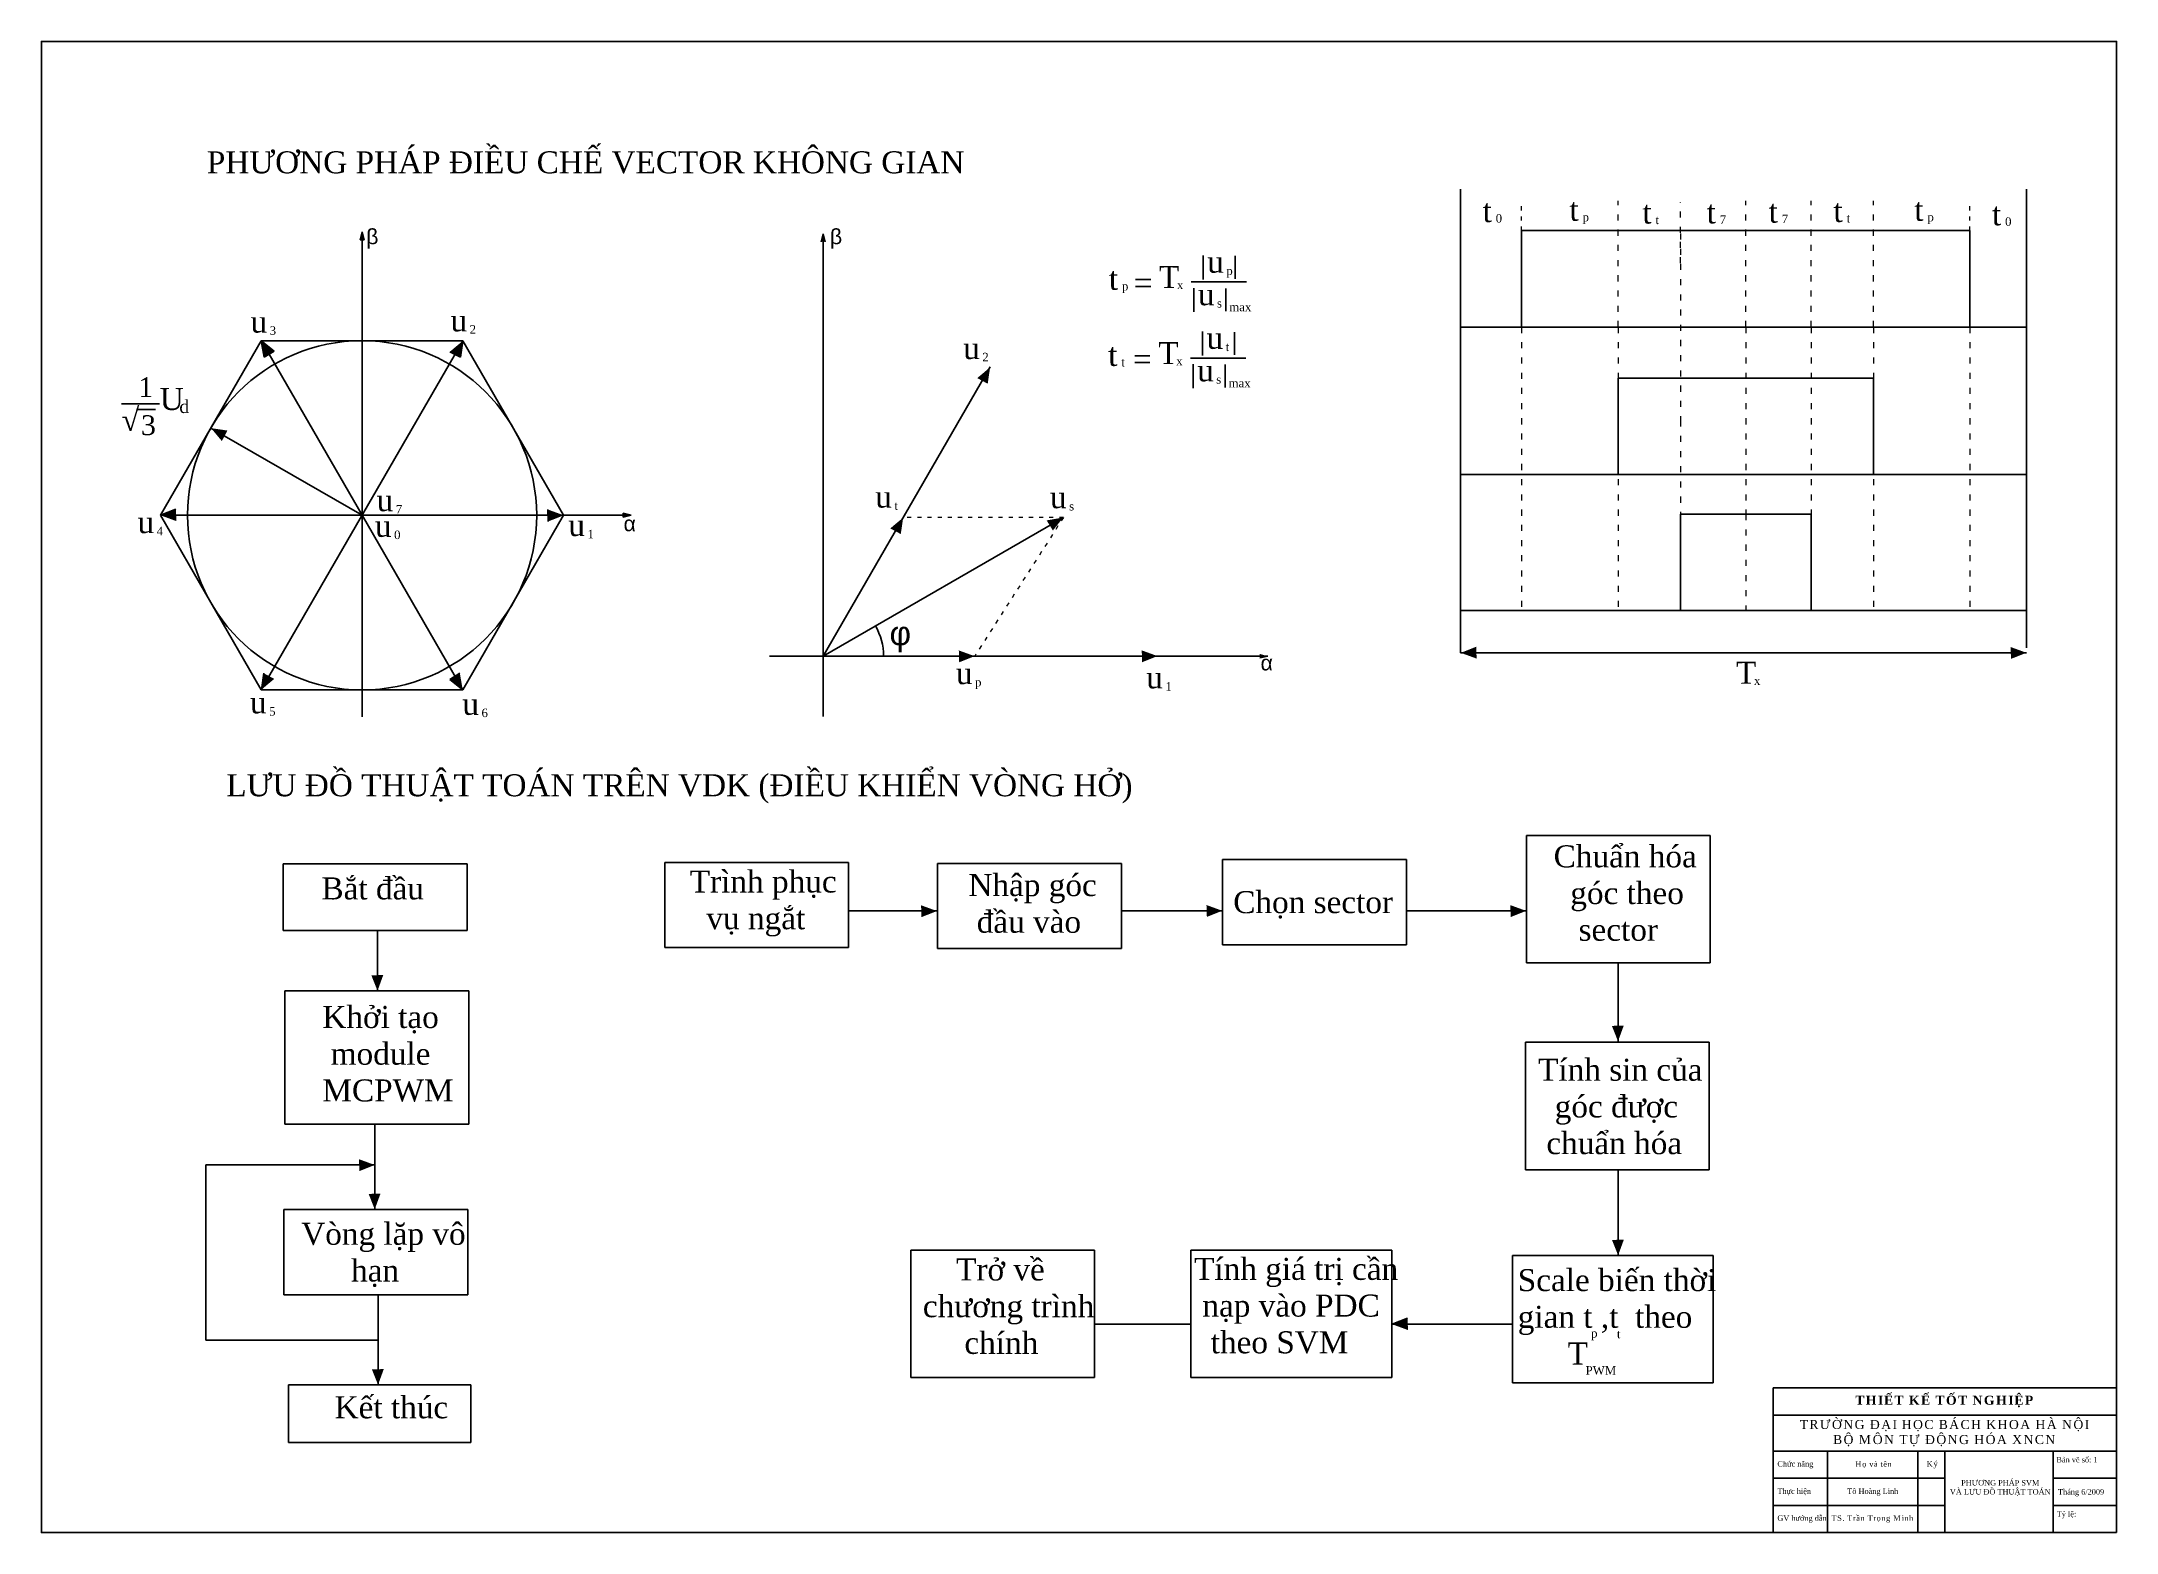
# Model space of a CAD drawing. Header units: inches. Extents: x 0 to 6137, y 1 to 4411.
import ezdxf

# ---------------------------------------------------------------- set-up
doc = ezdxf.new("R2010")
doc.units = ezdxf.units.IN
doc.header["$MEASUREMENT"] = 0
doc.linetypes.add('ACAD_ISO03W100', pattern=[30, 12, -18])
doc.layers.add('Layer1', color=7, linetype='ACAD_ISO03W100', lineweight=20)
doc.layers.add('Text', color=7, linetype='Continuous', lineweight=15)
doc.styles.add('style1', font='TIMES.TTF', dxfattribs={"height": 3})
doc.styles.add('style2', font='VNARIALI.TTF', dxfattribs={"width": 0.7, "height": 3})

msp = doc.modelspace()

# ---------------------------------------------------------------- texts
at = {"attachment_point": 1}
for s, insert, char_height in [('{\\fTimes New Roman|b0|i0|c0|p18;PHƯƠNG PHÁP ĐIỀU CHẾ VECTOR KHÔNG GIAN}', (488.9, 4086.4), 65.129), ('{\\fTimes New Roman|b0|i0|c0|p18;t}', (4261.9, 3942.2), 65.129), ('{\\fTimes New Roman|b0|i0|c0|p18;t}', (4518.8, 3945.9), 65.129), ('{\\fTimes New Roman|b0|i0|c0|p18;t}', (4734.6, 3937.8), 65.129), ('{\\fTimes New Roman|b0|i0|c0|p18;t}', (4924.5, 3938.3), 65.129), ('{\\fTimes New Roman|b0|i0|c0|p18;t}', (5107.8, 3940.4), 65.129), ('{\\fTimes New Roman|b0|i0|c0|p18;t}', (5299.6, 3942.5), 65.129), ('{\\fTimes New Roman|b0|i0|c0|p18;t}', (5538.7, 3945.9), 65.129), ('{\\fTimes New Roman|b0|i0|c0|p18;0}', (4300.7, 3900.6), 25.083), ('{\\fTimes New Roman|b0|i0|c0|p18;p}', (4557.7, 3904.4), 25.083), ('{\\fTimes New Roman|b0|i0|c0|p18;t}', (4773.4, 3896.2), 25.083), ('{\\fTimes New Roman|b0|i0|c0|p18;7}', (4963.3, 3896.8), 25.083), ('{\\fTimes New Roman|b0|i0|c0|p18;7}', (5146.7, 3898.9), 25.083), ('{\\fTimes New Roman|b0|i0|c0|p18;t}', (5338.5, 3901), 25.083), ('{\\fTimes New Roman|b0|i0|c0|p18;p}', (5577.6, 3904.4), 25.083), ('{\\fTimes New Roman|b0|i0|c0|p18;t}', (5768.4, 3932.6), 65.129), ('{\\fTimes New Roman|b0|i0|c0|p18;0}', (5807.2, 3891), 25.083), ('{\\f.VnArial|b0|i0|c0|p34;β}', (960.1, 3856.8), 45), ('{\\f.VnArial|b0|i0|c0|p34;β}', (2331.7, 3856.8), 45), ('{\\fTimes New Roman|b0|i0|c0|p18;T}', (3304.7, 3747), 65.129), ('{\\fTimes New Roman|b0|i0|c0|p18;u}', (3447.4, 3792.2), 65.129), ('{\\fTimes New Roman|b0|i0|c0|p18;t}', (3156.5, 3741.7), 65.129), ('{\\fTimes New Roman|b0|i0|c0|p18;p}', (3195.3, 3700.1), 25.083), ('{\\fTimes New Roman|b0|i0|c0|p18;=}', (3230.1, 3729), 65.129), ('{\\fTimes New Roman|b0|i0|c0|p18;x}', (3357.9, 3703.7), 25.083), ('{\\fTimes New Roman|b0|i0|c0|p18;p}', (3504, 3745.6), 25.083), ('{\\fTimes New Roman|b0|i0|c0|p18;u}', (3419.7, 3696.1), 65.129), ('{\\fTimes New Roman|b0|i0|c0|p18;s}', (3476.3, 3649.5), 25.083), ('{\\fTimes New Roman|b0|i0|c0|p18;max}', (3512.7, 3638.4), 25.083), ('{\\fTimes New Roman|b0|i0|c0|p18;u}', (618.1, 3615.2), 65.129), ('{\\fTimes New Roman|b0|i0|c0|p18;3}', (674.7, 3568.6), 25.083), ('{\\fTimes New Roman|b0|i0|c0|p18;u}', (1209.4, 3618.8), 65.129), ('{\\fTimes New Roman|b0|i0|c0|p18;2}', (1266, 3572.2), 25.083), ('{\\fTimes New Roman|b0|i0|c0|p18;u}', (2725.6, 3536.9), 65.129), ('{\\fTimes New Roman|b0|i0|c0|p18;t}', (3154.5, 3516.6), 65.129), ('{\\fTimes New Roman|b0|i0|c0|p18;T}', (3302.7, 3522), 65.129), ('{\\fTimes New Roman|b0|i0|c0|p18;u}', (3445.4, 3567.2), 65.129), ('{\\fTimes New Roman|b0|i0|c0|p18;t}', (3502, 3520.6), 25.083), ('{\\fTimes New Roman|b0|i0|c0|p18;2}', (2782.2, 3490.3), 25.083), ('{\\fTimes New Roman|b0|i0|c0|p18;t}', (3193.3, 3475.1), 25.083), ('{\\fTimes New Roman|b0|i0|c0|p18;=}', (3228, 3503.9), 65.129), ('{\\fTimes New Roman|b0|i0|c0|p18;x}', (3355.8, 3478.7), 25.083), ('{\\fTimes New Roman|b0|i0|c0|p18;u}', (3417.6, 3471), 65.129), ('{\\fTimes New Roman|b0|i0|c0|p18;1}', (286.1, 3418.2), 58.672), ('{\\fTimes New Roman|b0|i0|c0|p18;U}', (349.5, 3386.3), 65.129), ('{\\fTimes New Roman|b0|i0|c0|p18;s}', (3474.2, 3424.4), 25.083), ('{\\fTimes New Roman|b0|i0|c0|p18;max}', (3510.7, 3413.3), 25.083), ('{\\fTimes New Roman|b0|i0|c0|p18;\\H1.083x;√}', (236.4, 3322.8), 58.672), ('{\\fTimes New Roman|b0|i0|c0|p18;d}', (407.5, 3350.7), 38.435), ('{\\fTimes New Roman|b0|i0|c0|p18;3}', (293.9, 3305.7), 58.672), ('{\\fTimes New Roman|b0|i0|c0|p18;u}', (2465.7, 3097.6), 65.129), ('{\\fTimes New Roman|b0|i0|c0|p18;u}', (2982.5, 3095.8), 65.129), ('{\\fTimes New Roman|b0|i0|c0|p18;u}', (991.2, 3087), 65.129), ('{\\fTimes New Roman|b0|i0|c0|p18;7}', (1047.8, 3040.4), 25.083), ('{\\fTimes New Roman|b0|i0|c0|p18;t}', (2522.3, 3051), 25.083), ('{\\fTimes New Roman|b0|i0|c0|p18;s}', (3039.1, 3049.2), 25.083), ('{\\fTimes New Roman|b0|i0|c0|p18;u}', (283.7, 3022.1), 65.129), ('{\\fTimes New Roman|b0|i0|c0|p18;4}', (340.3, 2975.5), 25.083), ('{\\fTimes New Roman|b0|i0|c0|p18;u}', (986.1, 3011.1), 65.129), ('{\\fTimes New Roman|b0|i0|c0|p18;0}', (1042.7, 2964.5), 25.083), ('{\\fTimes New Roman|b0|i0|c0|p18;u}', (1558.1, 3013.4), 65.129), ('{\\fTimes New Roman|b0|i0|c0|p18;1}', (1614.7, 2966.8), 25.083), ('{\\f.VnArial|b0|i0|c0|p34;α}', (1721.4, 3007.7), 45), ('{\\f.VnArial|b0|i0|c0|p34;\\H1.083x;φ}', (2507.8, 2696.2), 65.129), ('{\\f.VnArial|b0|i0|c0|p34;α}', (3605.3, 2595.9), 45), ('{\\fTimes New Roman|b0|i0|c0|p18;u}', (2704.3, 2575.4), 65.129), ('{\\fTimes New Roman|b0|i0|c0|p18;p}', (2760.9, 2528.8), 25.083), ('{\\fTimes New Roman|b0|i0|c0|p18;u}', (3267.1, 2562.9), 65.129), ('{\\fTimes New Roman|b0|i0|c0|p18;1}', (3323.7, 2516.3), 25.083), ('{\\fTimes New Roman|b0|i0|c0|p18;T}', (5011.3, 2576.6), 65.129), ('{\\fTimes New Roman|b0|i0|c0|p18;x}', (5064.4, 2533.3), 25.083), ('{\\fTimes New Roman|b0|i0|c0|p18;u}', (616.5, 2488.9), 65.129), ('{\\fTimes New Roman|b0|i0|c0|p18;u}', (1244.6, 2484.6), 65.129), ('{\\fTimes New Roman|b0|i0|c0|p18;5}', (673.1, 2442.3), 25.083), ('{\\fTimes New Roman|b0|i0|c0|p18;6}', (1301.2, 2438), 25.083), ('{\\fTimes New Roman|b0|i0|c0|p18;LƯU ĐỒ THUẬT TOÁN TRÊN VDK (ĐIỀU KHIỂN VÒNG HỞ)}', (546.5, 2243.8), 65.129), ('{\\fTimes New Roman|b0|i0|c0|p18;Chuẩn hóa \\P  góc theo \\P   sector}', (4472, 2033.6), 65.129), ('{\\fTimes New Roman|b0|i0|c0|p18;Bắt đầu}', (827.8, 1938.7), 65.129), ('{\\fTimes New Roman|b0|i0|c0|p18;Trình phục\\P  vụ ngắt}', (1917.1, 1959.1), 65.129), ('{\\fTimes New Roman|b0|i0|c0|p18;Nhập góc\\P đầu vào}', (2741.2, 1948.6), 65.129), ('{\\fTimes New Roman|b0|i0|c0|p18;Chọn sector}', (3524.4, 1898.1), 65.129), ('{\\fTimes New Roman|b0|i0|c0|p18;Khởi tạo\\P module\\PMCPWM}', (830.5, 1558.4), 65.129), ('{\\fTimes New Roman|b0|i0|c0|p18;Tính sin của\\P  góc được\\P chuẩn hóa}', (4426, 1402.4), 65.129), ('{\\fTimes New Roman|b0|i0|c0|p18;Vòng lặp vô\\P      hạn}', (767.9, 917.1), 65.129), ('{\\fTimes New Roman|b0|i0|c0|p18;    Trở về\\Pchương trình\\P     chính}', (2606.4, 811.6), 65.129), ('{\\fTimes New Roman|b0|i0|c0|p18;Tính giá trị cần\\P nạp vào PDC \\P  theo SVM  }', (3408.6, 813.4), 65.129), ('{\\fTimes New Roman|b0|i0|c0|p18;Scale biến thời\\Pgian t ,t  theo\\P      T}', (4365.8, 780.2), 65.129), ('{\\fTimes New Roman|b0|i0|c0|p18;p}', (4582.9, 603), 25.083), ('{\\fTimes New Roman|b0|i0|c0|p18;t}', (4659.2, 600.9), 25.083), ('{\\fTimes New Roman|b0|i0|c0|p18;PWM}', (4566.5, 493.1), 25.083), ('{\\fTimes New Roman|b0|i0|c0|p18;Kết thúc}', (866.7, 404), 65.129)]:
    msp.add_mtext(s, dxfattribs=dict(at, insert=insert, char_height=char_height))
at = {"style": 'style1'}
for s, insert, char_height, width, attachment_point in [('Bản vẽ số: 1', (5959, 224.4), 16.029, 139.811, 1), ('Tô Hoàng Linh', (5415.8, 120.6), 16.029, 267.148, 5), ('PHƯƠNG PHÁP SVM\\PVÀ LƯU ĐỒ THUẬT TOÁN', (5792.8, 132.7), 16.029, 292.709, 5), ('Tháng 6/2009', (5963.6, 129.3), 16.029, 139.811, 1), ('Tỷ lệ: ', (5959.9, 64), 16.03, 117.372, 1)]:
    msp.add_mtext(s, dxfattribs=dict(at, insert=insert, char_height=char_height, width=width, attachment_point=attachment_point))
at = {"layer": 'Text', "lineweight": 30, "ltscale": 10, "style": 'style2'}
for s, insert, char_height, width, attachment_point in [('{\\fTimes New Roman|b1|i0|c0|p18;\\W1;\\T1.15;\\C0;THIẾT KẾ TỐT NGHIỆP}', (5629.1, 388.4), 26.715, 1015.163, 5), ('{\\fTimes New Roman|b0|i0|c0|p18;\\W1;\\T1.15;\\C0;TR\\fTimes New Roman|b0|i0|c238|p18;Ư\\fTimes New Roman|b0|i0|c0|p18;Ờ\\fTimes New Roman|b0|i0|c238|p18;NG Đ\\fTimes New Roman|b0|i0|c0|p18;Ạ\\fTimes New Roman|b0|i0|c238|p18;I H\\fTimes New Roman|b0|i0|c0|p18;Ọ\\fTimes New Roman|b0|i0|c238|p18;C B\\fTimes New Roman|b0|i0|c0|p18;Á\\fTimes New Roman|b0|i0|c238|p18;CH KHOA H\\fTimes New Roman|b0|i0|c0|p18;À NỘI\\PBỘ MÔN TỰ \\fTimes New Roman|b0|i0|c238|p18;Đ\\fTimes New Roman|b0|i0|c0|p18;ỘNG HÓA XNCN}', (5629.1, 294.9), 26.7148, 1015.163, 5), ('{\\fTimes New Roman|b0|i0|c0|p18;\\W1;\\C0;  Chứ\\fTimes New Roman|b0|i0|c238|p18;c năng}', (5121.5, 201.4), 16.029, 160.289, 4), ('{\\fTimes New Roman|b0|i0|c0|p18;\\W1;\\T1.15;\\C0; Họ và tên}', (5415.4, 201.4), 16.029, 267.148, 5), ('{\\fTimes New Roman|b0|i0|c0|p18;\\W1;\\T1.15;\\C0; Ký}', (5589, 201.4), 16.029, 80.144, 5), ('{\\fTimes New Roman|b0|i0|c0|p18;\\W1;\\C0;  Thự\\fTimes New Roman|b0|i0|c238|p18;c hi\\fTimes New Roman|b0|i0|c0|p18;ện}', (5121.5, 121.3), 16.0289, 160.289, 4), ('{\\fTimes New Roman|b0|i0|c0|p18;\\W1;\\C0;  GV h\\fTimes New Roman|b0|i0|c238|p18;ư\\fTimes New Roman|b0|i0|c0|p18;ớ\\fTimes New Roman|b0|i0|c238|p18;ng d\\fTimes New Roman|b0|i0|c0|p18;ẫn}', (5121.5, 41.1), 16.0289, 160.289, 4), ('{\\fTimes New Roman|b0|i0|c0|p18;\\W1;\\T1.15;\\C0;TS. Trần Trọng Minh}', (5415.4, 41.1), 16.029, 267.148, 5)]:
    msp.add_mtext(s, dxfattribs=dict(at, insert=insert, char_height=char_height, width=width, attachment_point=attachment_point))

# ---------------------------------------------------------------- hatches: boundary and pattern name
for points in [[(948.7, 3848), (942.2, 3824.6), (954.1, 3824.6)], [(2311.8, 3842.4), (2305.3, 3818.9), (2317.2, 3818.9)], [(658.4, 3477), (688.3, 3495.6), (649.8, 3526)], [(1245.8, 3525.6), (1207.7, 3493.7), (1238.7, 3477.1)], [(2805.4, 3447.5), (2767.3, 3415.6), (2798.3, 3398.9)], [(501.3, 3267.5), (533.2, 3229.4), (549.8, 3260.4)], [(351.9, 3009.7), (398.6, 2992.6), (397.5, 3027.8)], [(1544.3, 3009.7), (1497.6, 3026.8), (1498.7, 2991.6)], [(1743.3, 3009.7), (1719.9, 3016.1), (1719.9, 3004.2)], [(2548.3, 3002.9), (2510.2, 2971), (2541.2, 2954.3)], [(3021.5, 3003.2), (2972.6, 2994.6), (2991.1, 2964.7)], [(2759.5, 2593.1), (2712.8, 2610.1), (2713.9, 2574.9)], [(3300.5, 2593.3), (3253.8, 2610.3), (3254.9, 2575.2)], [(3626.3, 2593.1), (3602.9, 2599.6), (3602.9, 2587.7)], [(4197.5, 2602.9), (4244.2, 2585.9), (4243.1, 2621)], [(5870.2, 2603.1), (5823.5, 2620.2), (5824.6, 2585)], [(650.1, 2493.9), (688.2, 2525.9), (657.2, 2542.5)], [(1245.6, 2493.7), (1237.1, 2542.7), (1207.1, 2524.2)], [(2648, 1839.2), (2601.2, 1856.3), (2602.3, 1821.1)], [(3492.1, 1840), (3445.3, 1857), (3446.4, 1821.9)], [(4390.7, 1839.7), (4344, 1856.7), (4345, 1821.5)], [(993.6, 1603.2), (1010.6, 1650), (975.5, 1648.9)], [(4662.4, 1453.9), (4679.5, 1500.6), (4644.3, 1499.5)], [(985.5, 1088.1), (938.8, 1105.2), (939.9, 1070)], [(985.4, 956.9), (1002.5, 1003.6), (967.3, 1002.5)], [(4662.7, 820.7), (4679.7, 867.4), (4644.6, 866.3)], [(3994.4, 617), (4041.2, 599.9), (4040.1, 635.1)], [(995.2, 437.8), (1012.2, 484.5), (977, 483.4)]]:
    msp.add_hatch(color=256).paths.add_polyline_path(points)

# ---------------------------------------------------------------- linework, layer by layer
for p, q in [((4196.9, 3974.6), (4196.9, 2603)), ((5870.9, 3974.6), (5870.9, 3130.5)), ((948.7, 3848), (942.2, 3824.6)), ((942.2, 3824.6), (954.1, 3824.6)), ((947.9, 3605.9), (947.9, 3831.5)), ((954.1, 3824.6), (948.7, 3848)), ((2311.8, 3842.4), (2305.3, 3818.9)), ((2317.2, 3818.9), (2311.8, 3842.4)), ((2311.8, 3842.2), (2311.8, 2414.9)), ((4377.4, 3851.7), (4377.4, 3566.6)), ((4377.4, 3851.7), (5703.1, 3851.7)), ((5703.1, 3851.7), (5703.1, 3566.6)), ((3435.8, 3778), (3435.8, 3707.2)), ((3530.6, 3777), (3530.6, 3709.2)), ((3400.4, 3699.8), (3501, 3699.8)), ((3501, 3699.8), (3516.8, 3699.8)), ((3516.8, 3699.8), (3563.3, 3699.8)), ((3408.1, 3681.8), (3408.1, 3611.1)), ((3502.9, 3680.8), (3502.9, 3613.1)), ((947.9, 3605.9), (947.9, 2413.4)), ((4196.9, 3566.6), (5870.9, 3566.6)), ((649.8, 3526), (351.6, 3009.7)), ((649.8, 2493.3), (1246, 3526)), ((1246, 3526), (649.8, 3526)), ((649.8, 3526), (658.4, 3477)), ((688.3, 3495.6), (649.8, 3526)), ((1238.7, 3477.1), (1245.8, 3525.6)), ((1544.1, 3009.7), (1246, 3526)), ((3433.8, 3552.9), (3433.8, 3482.2)), ((3528.6, 3551.9), (3528.6, 3484.2)), ((658.4, 3477), (688.3, 3495.6)), ((947.9, 3009.7), (672.9, 3486)), ((1207.7, 3493.7), (1238.7, 3477.1)), ((2311.8, 2593.3), (2805.6, 3448.6)), ((3398.4, 3474.8), (3499, 3474.8)), ((3406.1, 3456.8), (3406.1, 3386)), ((3499, 3474.8), (3514.8, 3474.8)), ((3500.8, 3455.8), (3500.8, 3388)), ((3514.8, 3474.8), (3561.2, 3474.8)), ((4662.7, 3415.6), (5417.9, 3415.6)), ((4662.7, 3415.6), (4662.7, 3130.5)), ((5417.9, 3415.6), (5417.9, 3130.5)), ((236.4, 3339.4), (349, 3339.4)), ((281.2, 3322.8), (336.5, 3322.8)), ((947.9, 3009.7), (500.7, 3267.8)), ((4196.9, 3130.5), (5870.9, 3130.5)), ((5870.9, 3013.1), (5870.9, 3130.5)), ((947.9, 3009.7), (351.6, 3009.7)), ((351.6, 3009.7), (649.8, 2493.3)), ((397.5, 3027.8), (351.9, 3009.7)), ((947.9, 3009.7), (1246, 2493.3)), ((947.9, 3009.7), (1462.1, 3009.7)), ((1246, 2493.3), (1544.1, 3009.7)), ((1462.1, 3009.7), (1544.1, 3009.7)), ((1497.6, 3026.8), (1498.7, 2991.6)), ((1497.6, 3026.8), (1498.7, 2991.6)), ((1544.1, 3009.7), (1544.1, 3009.7)), ((1544.1, 3009.7), (1719.9, 3009.7)), ((1743.3, 3009.7), (1719.9, 3016.1)), ((1719.9, 3016.1), (1719.9, 3004.2)), ((1719.9, 3004.2), (1743.3, 3009.7)), ((4847.3, 3013.1), (4847.3, 2728)), ((4847.3, 3013.1), (5233.3, 3013.1)), ((5233.3, 3013.1), (5233.3, 2728)), ((5870.9, 3013.1), (5870.9, 2618.1)), ((2311.8, 2593.3), (3022.3, 3003.4)), ((4196.9, 2728), (5870.9, 2728)), ((2311.8, 2593.3), (2152.9, 2593.3)), ((2311.8, 2593.3), (3626.3, 2593.1)), ((3602.9, 2587.7), (3626.3, 2593.1)), ((4196.9, 2603), (5870.9, 2603)), ((657.2, 2542.5), (650.1, 2493.9)), ((1237.1, 2542.7), (1207.1, 2524.2)), ((1207.1, 2524.2), (1245.6, 2493.7)), ((649.8, 2493.3), (1246, 2493.3)), ((4391.5, 2062.5), (4391.5, 1810.5)), ((4935.1, 2062.5), (4391.5, 2062.5)), ((4935.1, 1810.5), (4935.1, 2062.5)), ((714.7, 1978.5), (714.7, 1781.6)), ((1258.3, 1781.6), (1258.3, 1978.5)), ((1843.3, 1983.2), (1843.3, 1731.2)), ((2387, 1983.2), (1843.3, 1983.2)), ((2387, 1731.2), (2387, 1983.2)), ((2650.1, 1980.3), (2650.1, 1728.3)), ((3193.7, 1980.3), (2650.1, 1980.3)), ((3193.7, 1728.3), (3193.7, 1980.3)), ((3493, 1991.6), (3493, 1739.6)), ((4036.6, 1991.6), (3493, 1991.6)), ((4036.6, 1739.6), (4036.6, 1991.6)), ((714.7, 1781.6), (1258.3, 1781.6)), ((2387, 1840), (2650.1, 1840)), ((3193.7, 1840), (3493, 1840)), ((4036.6, 1840), (4391.5, 1840)), ((4391.5, 1810.5), (4391.5, 1685.8)), ((4935.1, 1810.5), (4935.1, 1685.8)), ((1843.3, 1731.2), (2387, 1731.2)), ((2650.1, 1728.3), (3193.7, 1728.3)), ((3493, 1739.6), (4036.6, 1739.6)), ((4935.1, 1685.8), (4391.5, 1685.8)), ((4662.6, 1685.8), (4662.6, 1450.9)), ((719.7, 1603.4), (719.7, 1351.4)), ((1263.3, 1603.4), (719.7, 1603.4)), ((1263.3, 1351.4), (1263.3, 1603.4)), ((4388.8, 1450.9), (4388.8, 1198.9)), ((4932.4, 1450.9), (4388.8, 1450.9)), ((4932.4, 1198.9), (4932.4, 1450.9)), ((719.7, 1351.4), (719.7, 1209.2)), ((1263.3, 1351.4), (1263.3, 1209.2)), ((1263.3, 1209.2), (719.7, 1209.2)), ((4388.8, 1198.9), (4388.8, 1074.2)), ((4932.4, 1198.9), (4932.4, 1074.2)), ((485.7, 1079.7), (485.7, 1088.2)), ((485.7, 570.2), (485.7, 1079.7)), ((4932.4, 1074.2), (4388.8, 1074.2)), ((4662.6, 1074.2), (4662.6, 820.6)), ((717, 956), (717, 704)), ((1260.7, 956), (717, 956)), ((1260.7, 704), (1260.7, 956)), ((2570.5, 836.2), (2570.5, 584.2)), ((3114.1, 836.2), (2570.5, 836.2)), ((3114.1, 584.2), (3114.1, 836.2)), ((3399.5, 835.7), (3399.5, 583.7)), ((3943.1, 835.7), (3399.5, 835.7)), ((3943.1, 835.7), (3993.7, 835.7)), ((3993.7, 835.7), (3993.7, 459.1)), ((4350.1, 820.6), (4350.1, 568.6)), ((4893.7, 820.6), (4350.1, 820.6)), ((4893.7, 820.6), (4944.3, 820.6)), ((4944.3, 820.6), (4944.3, 443.9)), ((717, 704), (1260.7, 704)), ((4350.1, 616.9), (3993.7, 616.9)), ((4040.1, 635.1), (3994.4, 617)), ((2570.5, 584.2), (2570.5, 459.5)), ((3114.1, 584.2), (3114.1, 459.5)), ((3399.5, 583.7), (3399.5, 459.1)), ((4350.1, 568.6), (4350.1, 443.9)), ((3114.1, 459.5), (2570.5, 459.5)), ((3943.1, 459.1), (3399.5, 459.1)), ((3943.1, 459.1), (3993.7, 459.1)), ((4893.7, 443.9), (4350.1, 443.9)), ((4893.7, 443.9), (4944.3, 443.9)), ((6136.7, 428.5), (6136.7, 1)), ((730.7, 266.9), (1270, 266.9))]:
    msp.add_line(p, q)
at = {"ltscale": 1.5}
for p, q in [((714.7, 1978.5), (1258.3, 1978.5)), ((993.5, 1781.6), (993.5, 1603.4)), ((985.4, 956), (985.4, 1209.2)), ((485.7, 1088.2), (985.4, 1088.2)), ((995.2, 437.7), (995.2, 704)), ((3386.9, 616.9), (3114.1, 616.9)), ((3386.9, 616.9), (3399.5, 616.9)), ((3994.4, 617), (3993.7, 617)), ((995.2, 570.2), (485.7, 570.2)), ((730.7, 266.9), (730.7, 437.7)), ((730.7, 437.7), (1270, 437.7)), ((1270, 437.7), (1270, 266.9))]:
    msp.add_line(p, q, dxfattribs=at)
msp.add_lwpolyline([(6136.7, 1), (-0.2, 1), (-0.2, 4411.2), (6136.7, 4411.2)], close=True)
msp.add_circle((947.9, 3009.7), 516.4)
msp.add_arc((2311.8, 2593.3), 178.4, 359.99116, 29.99116)
at = {"layer": 'Layer1'}
for p, q in [((4377.4, 3851.7), (4377.4, 3939.6)), ((5703.1, 3851.7), (5703.1, 3939.6)), ((3022.3, 3003.4), (2548.6, 3003.4)), ((3022.3, 3003.4), (2759.8, 2593.2))]:
    msp.add_line(p, q, dxfattribs=at)
at = {"layer": 'Layer1', "ltscale": 1.5}
for p, q in [((4662.7, 3566.6), (4662.7, 3939.6)), ((4847.3, 3755.4), (4847.3, 3935.7)), ((5040.3, 3566.6), (5040.3, 3939.6)), ((5233.3, 3566.6), (5233.3, 3939.6)), ((5417.9, 3566.6), (5417.9, 3939.6)), ((4847.3, 3843.3), (4847.3, 3289.9)), ((4377.4, 3566.6), (4377.4, 2728)), ((4662.7, 3566.6), (4662.7, 2728)), ((5040.3, 3566.6), (5040.3, 3013.1)), ((5233.3, 3566.6), (5233.3, 3013.1)), ((5417.9, 3566.6), (5417.9, 2728)), ((5703.1, 3566.6), (5703.1, 2728)), ((4847.3, 3289.9), (4847.3, 3013.1)), ((5040.3, 3013.1), (5040.3, 2728))]:
    msp.add_line(p, q, dxfattribs=at)
at = {"layer": 'Text', "lineweight": 30, "ltscale": 10}
for p, q in [((5121.5, 1), (5121.5, 428.5)), ((5121.5, 428.5), (6136.7, 428.5)), ((5121.5, 348.3), (6136.7, 348.3)), ((5121.5, 241.5), (6136.7, 241.5)), ((5281.8, 1), (5281.8, 241.5)), ((5549, 1), (5549, 241.5)), ((5629.1, 1), (5629.1, 241.5)), ((5949.7, 1), (5949.7, 241.5)), ((5121.5, 161.3), (5629.1, 161.3)), ((5949.7, 161.3), (6136.7, 161.3)), ((5121.5, 81.2), (5629.1, 81.2)), ((5949.7, 81.2), (6136.7, 81.2)), ((5121.5, 1), (6136.7, 1))]:
    msp.add_line(p, q, dxfattribs=at)

msp.set_redraw_order([(e.dxf.handle, doc.entitydb.next_handle()) for e in msp.query("TEXT MTEXT ATTDEF DIMENSION ARC_DIMENSION")])  # texts and dimensions are drawn at this point

doc.saveas('drawing.dxf')
